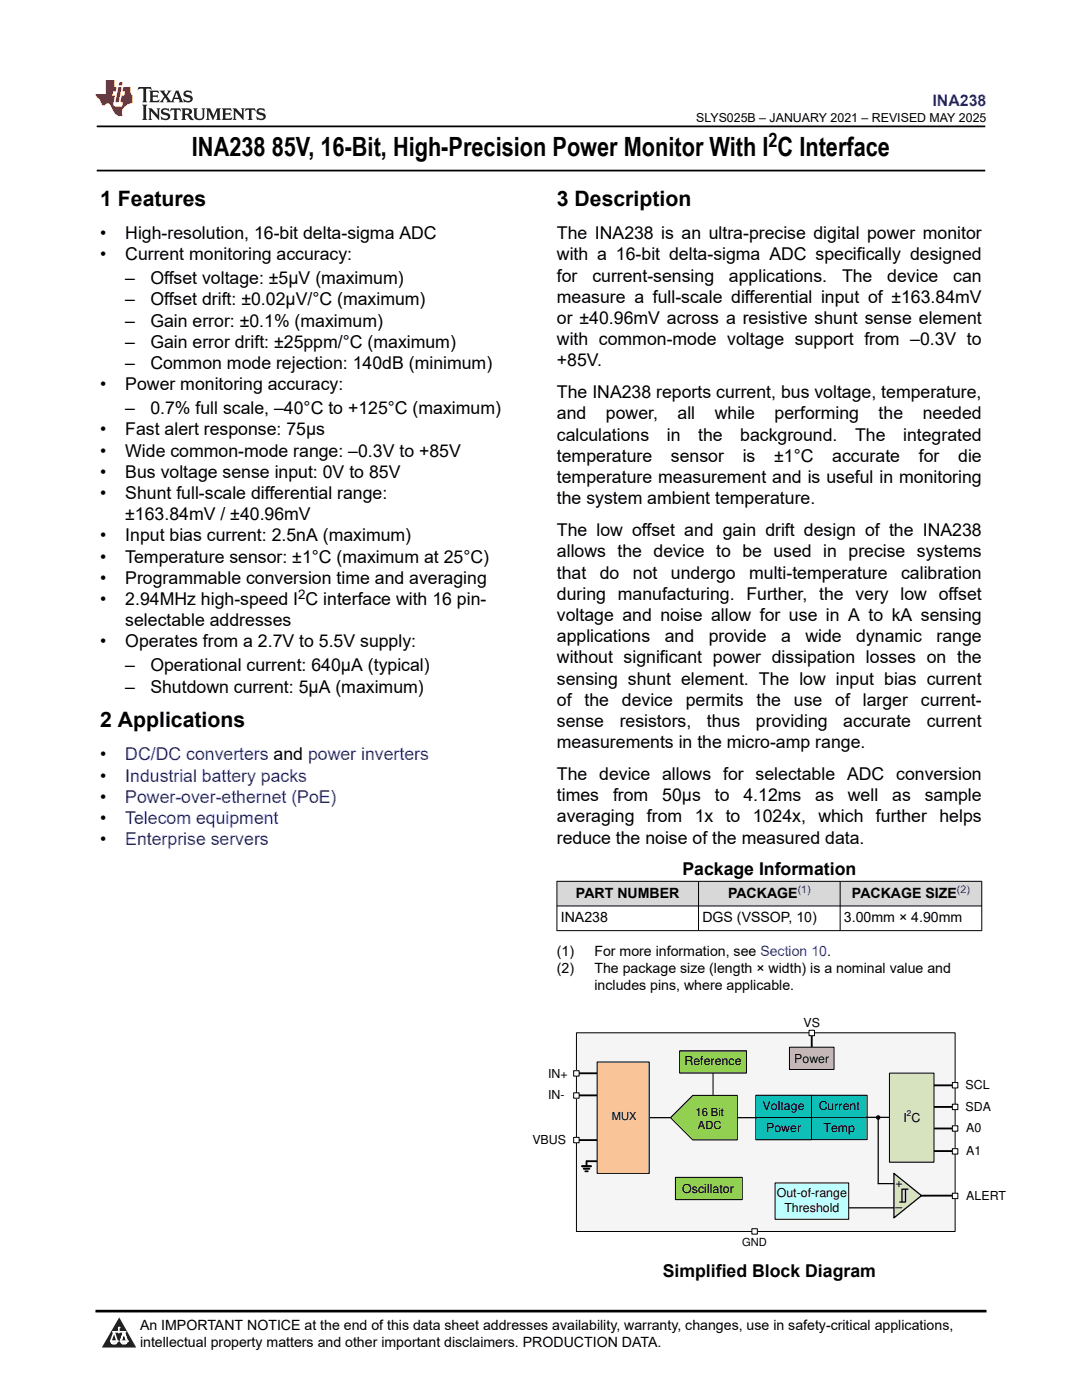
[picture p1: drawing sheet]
<svg xmlns="http://www.w3.org/2000/svg" width="216mm" height="279mm" viewBox="0 0 216 279" stroke-linecap="round" stroke-linejoin="round" font-family="sans-serif">
<defs><g id="words">
<g font-size="5.3">
<text x="38.3" y="31.2">INA238</text>
<text x="54.2" y="31.2">85V, 16-Bit, High-Precision Power Monitor With I C Interface</text>
</g>
<g font-size="4.2">
<text x="20" y="41.2">1 Features</text>
<text x="111.1" y="41.2">3 Description</text>
<text x="20" y="145.2">2 Applications</text>
</g>
<text font-size="4" x="153.4" y="29.4">2</text>
<g font-size="3.5">
<text x="20" y="47.7">•</text>
<text x="25" y="47.7">High-resolution, 16-bit delta-sigma ADC</text>
<text x="111.1" y="47.7">The INA238 is an ultra-precise digital power monitor</text>
<text x="20" y="52">•</text>
<text x="25" y="52">Current monitoring accuracy:</text>
<text x="111.1" y="52">with a 16-bit delta-sigma ADC specifically designed</text>
<text x="25" y="56.7">–</text>
<text x="30" y="56.7">Offset voltage: ±5µV (maximum)</text>
<text x="111.1" y="56.2">for</text>
<text x="118.2" y="56.2">current-sensing</text>
<text x="145.5" y="56.2">applications.</text>
<text x="168" y="56.2">The</text>
<text x="177" y="56.2">device</text>
<text x="190.2" y="56.2">can</text>
<text x="25" y="61">–</text>
<text x="25" y="65.2">–</text>
<text x="30" y="61">Offset drift: ±0.02µV/°C (maximum)</text>
<text x="30" y="65.2">Gain error: ±0.1% (maximum)</text>
<text x="111.1" y="64.7">or ±40.96mV across a resistive shunt sense element</text>
<text x="111.1" y="60.4">measure a full-scale differential input of ±163.84mV</text>
<text x="25" y="69.4">–</text>
<text x="30" y="69.4">Gain error drift: ±25ppm/°C (maximum)</text>
<text x="111.1" y="68.9">with common-mode voltage support from –0.3V to</text>
<text x="20" y="77.9">•</text>
<text x="25" y="73.7">–</text>
<text x="25" y="77.9">Power monitoring accuracy:</text>
<text x="30" y="73.7">Common mode rejection: 140dB (minimum)</text>
<text x="111.1" y="73.1">+85V.</text>
<text x="25" y="82.6">–</text>
<text x="30" y="82.6">0.7% full scale, –40°C to +125°C (maximum)</text>
<text x="111.1" y="79.5">The INA238 reports current, bus voltage, temperature,</text>
<text x="111.1" y="83.7">and</text>
<text x="120.9" y="83.7">power,</text>
<text x="135.2" y="83.7">all</text>
<text x="142.6" y="83.7">while</text>
<text x="154.6" y="83.7">performing</text>
<text x="175.3" y="83.7">the</text>
<text x="184.1" y="83.7">needed</text>
<text x="20" y="86.9">•</text>
<text x="25" y="86.9">Fast alert response: 75μs</text>
<text x="111.1" y="87.9">calculations</text>
<text x="133.1" y="87.9">in</text>
<text x="139.3" y="87.9">the</text>
<text x="147.7" y="87.9">background.</text>
<text x="170.6" y="87.9">The</text>
<text x="180.2" y="87.9">integrated</text>
<text x="20" y="91.1">•</text>
<text x="20" y="95.3">•</text>
<text x="25" y="91.1">Wide common-mode range: –0.3V to +85V</text>
<text x="25" y="95.3">Bus voltage sense input: 0V to 85V</text>
<text x="111.1" y="92.2">temperature</text>
<text x="133.9" y="92.2">sensor</text>
<text x="148.2" y="92.2">is</text>
<text x="154.5" y="92.2">±1°C</text>
<text x="166.1" y="92.2">accurate</text>
<text x="183.3" y="92.2">for</text>
<text x="191.2" y="92.2">die</text>
<text x="20" y="99.6">•</text>
<text x="25" y="99.6">Shunt full-scale differential range:</text>
<text x="111.1" y="100.6">the system ambient temperature.</text>
<text x="111.1" y="96.4">temperature measurement and is useful in monitoring</text>
<text x="25" y="103.8">±163.84mV / ±40.96mV</text>
<text x="111.1" y="107">The low offset and gain drift design of the INA238</text>
<text x="20" y="108">•</text>
<text x="20" y="112.3">•</text>
<text x="25" y="108">Input bias current: 2.5nA (maximum)</text>
<text x="25" y="112.3">Temperature sensor: ±1°C (maximum at 25°C)</text>
<text x="111.1" y="111.2">allows the device to be used in precise systems</text>
<text x="20" y="116.5">•</text>
<text x="25" y="116.5">Programmable conversion time and averaging</text>
<text x="111.1" y="115.5">that</text>
<text x="111.1" y="119.7">during manufacturing. Further, the very low offset</text>
<text x="119.7" y="115.5">do</text>
<text x="126.3" y="115.5">not</text>
<text x="133.9" y="115.5">undergo</text>
<text x="149.5" y="115.5">multi-temperature</text>
<text x="179.8" y="115.5">calibration</text>
<text x="20" y="120.7">•</text>
<text x="25" y="125">selectable addresses</text>
<text x="25" y="120.7">2.94MHz high-speed I C interface with 16 pin-</text>
<text x="111.1" y="123.9">voltage and noise allow for use in A to kA sensing</text>
<text x="20" y="129.2">•</text>
<text x="25" y="129.2">Operates from a 2.7V to 5.5V supply:</text>
<text x="111.1" y="128.2">applications</text>
<text x="132.6" y="128.2">and</text>
<text x="141.4" y="128.2">provide</text>
<text x="155.9" y="128.2">a</text>
<text x="160.7" y="128.2">wide</text>
<text x="170.8" y="128.2">dynamic</text>
<text x="186.9" y="128.2">range</text>
<text x="25" y="134">–</text>
<text x="30" y="134">Operational current: 640µA (typical)</text>
<text x="111.1" y="132.4">without significant power dissipation losses on the</text>
<text x="111.1" y="136.6">sensing shunt element. The low input bias current</text>
<text x="25" y="138.2">–</text>
<text x="30" y="138.2">Shutdown current: 5µA (maximum)</text>
<text x="111.1" y="140.9">of the</text>
<text x="124.1" y="140.9">device</text>
<text x="136.8" y="140.9">permits</text>
<text x="151" y="140.9">the</text>
<text x="158.4" y="140.9">use</text>
<text x="166.7" y="140.9">of larger</text>
<text x="183.7" y="140.9">current-</text>
<text x="111.1" y="145.1">sense</text>
<text x="111.1" y="149.3">measurements in the micro-amp range.</text>
<text x="123.6" y="145.1">resistors,</text>
<text x="141.1" y="145.1">thus</text>
<text x="150.8" y="145.1">providing</text>
<text x="168.3" y="145.1">accurate</text>
<text x="184.9" y="145.1">current</text>
<text x="20" y="156">•</text>
<text x="20" y="151.8">•</text>
<text x="111.1" y="155.7">The device allows for selectable ADC conversion</text>
<text x="20" y="160.2">•</text>
<text x="111.1" y="159.9">times</text>
<text x="122.3" y="159.9">from</text>
<text x="132.1" y="159.9">50µs</text>
<text x="142.6" y="159.9">to</text>
<text x="148.3" y="159.9">4.12ms</text>
<text x="162.7" y="159.9">as</text>
<text x="169.2" y="159.9">well</text>
<text x="178" y="159.9">as</text>
<text x="184.5" y="159.9">sample</text>
<text x="20" y="164.5">•</text>
<text x="111.1" y="164.1">averaging</text>
<text x="129.1" y="164.1">from</text>
<text x="138.6" y="164.1">1x</text>
<text x="144.8" y="164.1">to</text>
<text x="150.2" y="164.1">1024x,</text>
<text x="163.3" y="164.1">which</text>
<text x="174.8" y="164.1">further helps</text>
<text x="20" y="168.7">•</text>
<text x="111.1" y="168.4">reduce the noise of the measured data.</text>
<text x="136.2" y="174.7">Package Information</text>
<text x="132.2" y="254.8">Simplified Block Diagram</text>
</g>
<g font-size="3.5" fill="#00f">
<text x="25" y="156">Industrial battery packs</text>
<text x="25" y="151.8">DC/DC converters and power inverters</text>
<text x="25" y="160.2">Power-over-ethernet (PoE)</text>
<text x="25" y="164.5">Telecom equipment</text>
<text x="25" y="168.7">Enterprise servers</text>
</g>
<text font-size="3.2" fill="#00f" x="186.1" y="21.1">INA238</text>
<g font-size="2.8">
<text x="114.9" y="179.2">PART NUMBER</text>
<text x="145.3" y="179.2">PACKAGE</text>
<text x="170" y="179.2">PACKAGE SIZE</text>
<text x="111.9" y="184.1">INA238</text>
<text x="140.2" y="184.1">DGS (VSSOP, 10)</text>
<text x="168.4" y="184.1">3.00mm × 4.90mm</text>
<text x="111.1" y="190.9">(1)</text>
<text x="118.6" y="190.9">For more information, see Section 10.</text>
<text x="111.1" y="194.3">(2)</text>
<text x="118.6" y="194.3">The package size (length × width) is a nominal value and</text>
<text x="118.6" y="197.7">includes pins, where applicable.</text>
<text x="27.9" y="265.5">An IMPORTANT NOTICE at the end of this data sheet addresses availability, warranty, changes, use in safety-critical applications,</text>
<text x="27.9" y="268.9">intellectual property matters and other important disclaimers. PRODUCTION DATA.</text>
</g>
<text font-size="2.6" x="59.5" y="119.6">2</text>
<g font-size="2.5">
<text x="138.9" y="24.3">SLYS025B – JANUARY 2021 – REVISED MAY 2025</text>
<text x="160.3" y="205">VS</text>
<text x="109.4" y="215.1">IN+</text>
<text x="136.6" y="212.6">Reference</text>
<text x="158.5" y="212.1">Power</text>
<text x="109.4" y="219.3">IN-</text>
<text x="152.2" y="221.5">Voltage</text>
<text x="163.4" y="221.5">Current</text>
<text x="192.7" y="217.3">SCL</text>
<text x="192.7" y="221.6">SDA</text>
<text x="152.9" y="226">Power</text>
<text x="164.3" y="226">Temp</text>
<text x="180.3" y="223.9">I C</text>
<text x="192.8" y="226">A0</text>
<text x="106.2" y="228.2">VBUS</text>
<text x="192.8" y="230.5">A1</text>
<text x="136.1" y="238.1">Oscillator</text>
<text x="155" y="239">Out-of-range</text>
<text x="178.7" y="237">+</text>
<text x="192.8" y="239.4">ALERT</text>
<text x="156.5" y="241.9">Threshold</text>
<text x="178.7" y="241.7">±</text>
</g>
<g font-size="2.2">
<text x="122.1" y="223.5">MUX</text>
<text x="138.8" y="222.6">16 Bit</text>
<text x="139.3" y="225.3">ADC</text>
<text x="148.1" y="248.7">GND</text>
</g>
<g font-size="2.1" fill="#00f">
<text x="159.2" y="178.2">(1)</text>
<text x="191" y="178.2">(2)</text>
</g>
<text font-size="1.6" x="181" y="222.7">2</text>
</g></defs>
<path d="M19.3 25.2h177.3M19.3 34h177.3" fill="none" stroke="#000" stroke-width=".35"/>
<g fill="#d8d8d8">
<path d="M111.1 175.9h84.8v4.9h-84.8z" fill-rule="evenodd"/>
<path d="M111.2 175.9h28.1v4.8h-28.1z" fill-rule="evenodd"/>
<path d="M139.4 175.9h28.2v4.8h-28.2z" fill-rule="evenodd"/>
<path d="M167.7 175.9h28.1v4.8h-28.1z" fill-rule="evenodd"/>
</g>
<path d="M111.1 175.9h84.9M111.1 175.8v10M139.4 175.8v10M167.6 175.8v10M195.9 175.8v10M111.1 180.8h84.9M111.1 185.7h84.9" fill="none" stroke="#000" stroke-width=".2"/>
<path d="M115 206.1h75.6v39.7h-75.6z" fill-rule="evenodd" fill="#f5f5f5"/>
<path d="M115 206.1h75.6v39.7h-75.6z" fill="none" stroke="#000" stroke-width=".2"/>
<path d="M134.8 235h13.3v4.4h-13.3z" fill-rule="evenodd" fill="#91d050"/>
<path d="M134.8 235h13.3v4.4h-13.3z" fill="none" stroke="#000" stroke-width=".2"/>
<path d="M150.8 218.6h11.1v4.4h-11.1z" fill-rule="evenodd" fill="#00bec0"/>
<path d="M150.8 218.6h11.1v4.4h-11.1z" fill="none" stroke="#000" stroke-width=".2"/>
<path d="M161.9 218.6h11.1v4.4h-11.1z" fill-rule="evenodd" fill="#00bec0"/>
<path d="M161.9 218.6h11.1v4.4h-11.1z" fill="none" stroke="#000" stroke-width=".2"/>
<path d="M150.8 223h11.1v4.5h-11.1z" fill-rule="evenodd" fill="#00bec0"/>
<path d="M150.8 223h11.1v4.5h-11.1z" fill="none" stroke="#000" stroke-width=".2"/>
<path d="M161.9 223h11.1v4.4h-11.1z" fill-rule="evenodd" fill="#00bec0"/>
<path d="M142.3 214.2v4.4M161.9 223h11.1v4.4h-11.1z" fill="none" stroke="#000" stroke-width=".2"/>
<path d="M129.6 223.1h4.2M147 223.1h3.9" fill="none" stroke="#000" stroke-width=".25"/>
<path d="M178.4 234.2l5.5 4.4-5.5 4.5z" fill="#d7e3be"/>
<path d="M173 223h4.5M175.3 236.2h3.1M178.4 234.2l5.5 4.4-5.5 4.5zM180.7 237.4v2.5h-1.2M181.2 237.3h-1.2v2.6M183.9 238.6h.1" fill="none" stroke="#000" stroke-width=".25"/>
<path d="M115 214.2h4.1M162 206.2v2.8" fill="none" stroke="#000" stroke-width=".37"/>
<path d="M157.5 209h8.9v4.4h-8.9z" fill-rule="evenodd" fill="#e5b8b5"/>
<path d="M157.5 209h8.9v4.4h-8.9z" fill="none" stroke="#000" stroke-width=".2"/>
<path d="M175.2 223.1v13.2" fill="none" stroke="#000" stroke-width=".25"/>
<path d="M115 218.6h4.1M186.4 216.6h4M115 227.5h4.1M117.1 231.7h2M186.4 220.9h4M186.4 229.7h4M186.5 225.2h4.1M190.6 238.6h-6.7" fill="none" stroke="#000" stroke-width=".37"/>
<path d="M190 216h1.1v1.1h-1.1z" fill-rule="evenodd" fill="#fff"/>
<path d="M190 216h1.1v1.1h-1.1z" fill="none" stroke="#000" stroke-width=".2"/>
<path d="M190 220.4h1.1v1h-1.1z" fill-rule="evenodd" fill="#fff"/>
<path d="M190 220.4h1.1v1h-1.1z" fill="none" stroke="#000" stroke-width=".2"/>
<path d="M190 224.7h1.1v1.1h-1.1z" fill-rule="evenodd" fill="#fff"/>
<path d="M190 224.7h1.1v1.1h-1.1z" fill="none" stroke="#000" stroke-width=".2"/>
<path d="M190 229.2h1.1v1.1h-1.1z" fill-rule="evenodd" fill="#fff"/>
<path d="M190 229.2h1.1v1.1h-1.1z" fill="none" stroke="#000" stroke-width=".2"/>
<path d="M190 238.1h1.1v1.1h-1.1z" fill-rule="evenodd" fill="#fff"/>
<path d="M190 238.1h1.1v1.1h-1.1z" fill="none" stroke="#000" stroke-width=".2"/>
<path d="M161.4 205.6h1.1v1.1h-1.1z" fill-rule="evenodd" fill="#fff"/>
<path d="M161.4 205.6h1.1v1.1h-1.1z" fill="none" stroke="#000" stroke-width=".2"/>
<path d="M150 245.2h1.1v1.1h-1.1z" fill-rule="evenodd" fill="#fff"/>
<path d="M150 245.2h1.1v1.1h-1.1z" fill="none" stroke="#000" stroke-width=".2"/>
<path d="M114.5 213.7h1.1v1.1h-1.1z" fill-rule="evenodd" fill="#fff"/>
<path d="M114.5 213.7h1.1v1.1h-1.1z" fill="none" stroke="#000" stroke-width=".2"/>
<path d="M114.5 218.1h1.1v1.1h-1.1z" fill-rule="evenodd" fill="#fff"/>
<path d="M114.5 218.1h1.1v1.1h-1.1z" fill="none" stroke="#000" stroke-width=".2"/>
<path d="M114.5 227h1.1v1.1h-1.1z" fill-rule="evenodd" fill="#fff"/>
<g fill="none" stroke="#000" stroke-width=".2">
<path d="M114.5 227h1.1v1.1h-1.1z"/>
<circle cx="175.2" cy="223" r=".35"/>
</g>
<path d="M116.2 232.8h1.7M116.5 233.3h1.1M116.8 233.8h.5M117 231.7v1.1" fill="none" stroke="#000" stroke-width=".37"/>
<circle cx="175.2" cy="223" r=".35" fill="#000"/>
<path d="M177.5 214.2h8.9v17.7h-8.9z" fill-rule="evenodd" fill="#d7e3be"/>
<path d="M177.5 214.2h8.9v17.7h-8.9z" fill="none" stroke="#000" stroke-width=".2"/>
<path d="M133.8 223.1l4.4-4.5h8.9v8.9h-8.9z" fill-rule="evenodd" fill="#91d050"/>
<path d="M133.8 223.1l4.4-4.5h8.9v8.9h-8.9z" fill="none" stroke="#000" stroke-width=".2"/>
<path d="M135.6 209.7h13.3v4.5h-13.3z" fill-rule="evenodd" fill="#91d050"/>
<path d="M135.6 209.7h13.3v4.5h-13.3z" fill="none" stroke="#000" stroke-width=".2"/>
<path d="M168.6 241.1h9.8" fill="none" stroke="#000" stroke-width=".25"/>
<path d="M154.7 236.1h14.7v7.2h-14.7z" fill-rule="evenodd" fill="#beffff"/>
<path d="M154.7 236.1h14.7v7.2h-14.7z" fill="none" stroke="#000" stroke-width=".2"/>
<path d="M119.2 211.9h10.3v22.3h-10.3z" fill-rule="evenodd" fill="#f9c498"/>
<path d="M119.2 211.9h10.3v22.3h-10.3z" fill="none" stroke="#000" stroke-width=".2"/>
<path d="M0 0h215.9v23.8h-215.9z" fill-rule="evenodd" fill="#fff"/>
<path d="M27.7 17.4l-.2 .6 .5-.3h.6v.2v2.1l-.2 .4h1l-.2-.4v-2.1v-.2h.5l.5 .3-.1-.6zM29.8 18.1l.2 .4v1.5l-.2 .4h1.9l.1-.6a1.08 1.08 0 0 1-1.3 .2v-.7h.6l.4 .2v-.6l-.4 .2h-.6v-.6l.2-.1a1 1 0 0 1 1 .2l-.1-.5zM31.8 18.1l1 1.1-1 1.2h.9l-.2-.2 .4-.7 .5 .7-.2 .2h1.6l-.2-.2 .1-.4h1l.1 .4-.1 .2h.9l-.2-.3-.8-2h-.5l-1 2.2-.8-1.1 .9-1.1h-.8l.2 .2-.5 .7-.3-.7 .1-.2zM35.2 18.5l.4 1h-.8zM36.8 18.2a.65 .65 0 0 0-.2 .8 .65 .65 0 0 0 .6 .4l.7 .2 .1 .2a.79 .79 0 0 1-.7 .4 .79 .79 0 0 1-.7-.5l.1 .7 .2-.1a.93 .93 0 0 0 1.1 .1 .93 .93 0 0 0 .4-1 1.46 1.46 0 0 0-1.2-.6l-.1-.3a1.09 1.09 0 0 1 1.2 .2l-.2-.6-.1 .1-.6-.2zM28.4 20.9l.2 .4v2.3l-.2 .3h1l-.2-.3v-2.3l.2-.4zM29.6 21.6l.2 .4v1.6l-.2 .3h.8l-.3-.3v-1.4l1.7 1.8v-2l.2-.4h-.8l.2 .2 .1 1.1-1.2-1.3zM32.3 21.8a.65 .65 0 0 0-.2 .7 .65 .65 0 0 0 .7 .4l.6 .2 .1 .2a.79 .79 0 0 1-.7 .4 .79 .79 0 0 1-.7-.5l.1 .7 .2-.1a.93 .93 0 0 0 1.1 .1 .93 .93 0 0 0 .4-.9 1.46 1.46 0 0 0-1.2-.6l-.1-.4a1.09 1.09 0 0 1 1.2 .2l-.2-.6-.1 .1-.6-.1zM34.1 21.6l-.1 .7a.63 .63 0 0 1 .7-.4l.1 1.7-.3 .3h1l-.2-.3v-1.7a.66 .66 0 0 1 .8 .4l-.1-.7zM36.2 21.6l.2 .4v1.6l-.2 .3h.9l-.2-.2v-.7h.5l.1 .2a.79 .79 0 0 0 1.2 .6l-1-.9a.61 .61 0 0 0 .6-.6 .61 .61 0 0 0-.5-.6zM36.9 21.9h.2a.47 .47 0 0 1 .5 .1 .47 .47 0 0 1 .1 .5l-.2 .2h-.6zM38.5 21.6l.2 .2a2.27 2.27 0 0 0 .4 2 1.04 1.04 0 0 0 1.7-.7v-1.3l.2-.2h-.8l.2 .4v1.1a.6 .6 0 0 1-.6 .6 .6 .6 0 0 1-.6-.6v-1.1l.3-.4zM41.1 21.6l.2 .4v1.6l-.2 .3h.7l-.2-.3v-1.5l.9 1.9 .8-1.9v1.5l-.2 .3h1l-.3-.3v-1.6l.3-.4h-.8l-.7 1.5-.7-1.5zM44.3 21.6l.2 .4v1.6l-.2 .3h1.9l.1-.5a1.09 1.09 0 0 1-1.3 .1v-.6h.6l.4 .1v-.6l-.4 .2h-.6v-.6l.2-.1a1.01 1.01 0 0 1 1 .3l-.1-.6zM46.4 21.6l.3 .4v1.6l-.3 .3h.8l-.2-.3v-1.4l1.6 1.8v-2l.2-.4h-.7l.2 .2v1.1l-1.2-1.3zM49 21.6l-.1 .7a.63 .63 0 0 1 .8-.4v1.7l-.3 .3h1l-.2-.3v-1.7a.66 .66 0 0 1 .8 .4l-.1-.7zM51.4 21.8a.65 .65 0 0 0-.2 .7 .65 .65 0 0 0 .6 .4l.6 .2 .2 .2a.79 .79 0 0 1-.8 .4 .79 .79 0 0 1-.6-.5l.1 .7 .2-.1a.93 .93 0 0 0 1 .1 .93 .93 0 0 0 .5-.9 1.46 1.46 0 0 0-1.3-.6l-.1-.4a1.09 1.09 0 0 1 1.3 .2l-.2-.6-.2 .1-.5-.1z" fill="#231f20"/>
<path d="M21.1 16v2.8h-2.1l.1 .3 .9 1a.95 .95 0 0 0 .9 .9 .59 .59 0 0 1 .6-.4 .59 .59 0 0 1 .5 .4l.4 .8a1.59 1.59 0 0 0 2.1 1.3 1.61 1.61 0 0 1 1-2.2l1-.4-.1-1.5a1.59 1.59 0 0 1-.4-1.6h-1.4l-.2 .9h.5l-.1 .8h-.5l-.2 1v.2l.4 .1-.2 .9h-.6a.73 .73 0 0 1-1.1-.7l.3-1.5h-.5l.2-.8h.5l.2-.9h-.5v-1.4zM23.6 17.4l-.6 3h.7l.6-3zM23.8 16.4l-.1 .7h.7l.1-.7z" fill="#ed1c24"/>
<path d="M0 261.4h215.9v18h-215.9z" fill-rule="evenodd" fill="#fff"/>
<path d="M23.8 262.9l3.4 6h-6.9z" fill="#231f20"/>
<path d="M22.1 267.7h1.3l-.4 .5h-.3a.55 .55 0 0 1-.6-.5z" fill-rule="evenodd" fill="#fff"/>
<path d="M22.1 267.7h1.3l-.4 .5h-.3a.55 .55 0 0 1-.6-.5z" fill="none" stroke="#231f20" stroke-width=".34"/>
<path d="M22.1 267.7h1.3l-.4 .5h-.5zM23.7 265.9h.1M23.7 264.9v1z" fill="none" stroke="#fff" stroke-width=".34"/>
<circle cx="23.7" cy="264.9" r=".17" fill="#fff"/>
<path d="M22.6 265.8h.1M22.6 265.8h2.3z" fill="none" stroke="#fff" stroke-width=".34"/>
<circle cx="24.9" cy="265.8" r=".17" fill="#fff"/>
<path d="M24 267.7h.1" fill="none" stroke="#fff" stroke-width=".34"/>
<path d="M24.7 265.8l-.7 1.9z" fill="#fff"/>
<path d="M24.7 265.8l-.7 1.9z" fill="none" stroke="#fff" stroke-width=".34"/>
<path d="M24.7 265.8l.7 1.9z" fill="#fff"/>
<path d="M24.7 265.8l.7 1.9zM25.3 267.7h.1" fill="none" stroke="#fff" stroke-width=".34"/>
<circle cx="22.1" cy="267.7" r=".17" fill="#fff"/>
<path d="M22.8 265.8l-.7 1.9zM22.8 265.8l.6 1.9z" fill="none" stroke="#fff" stroke-width=".34"/>
<circle cx="23.4" cy="267.7" r=".17" fill="#fff"/>
<path d="M24.1 267.7h1.3a.65 .65 0 0 1-.6 .5 .65 .65 0 0 1-.7-.5z" fill-rule="evenodd" fill="#fff"/>
<path d="M24.1 267.7h1.3a.65 .65 0 0 1-.6 .5 .65 .65 0 0 1-.7-.5z" fill="none" stroke="#231f20" stroke-width=".34"/>
<path d="M24 267.7h.1M24.1 267.7h1.3l-.4 .5h-.5z" fill="none" stroke="#fff" stroke-width=".34"/>
<circle cx="25.4" cy="267.7" r=".17" fill="#fff"/>
<path d="M19 261.7h177.8" fill="none" stroke="#000" stroke-width=".53"/>
<use href="#words"/>
</svg>
